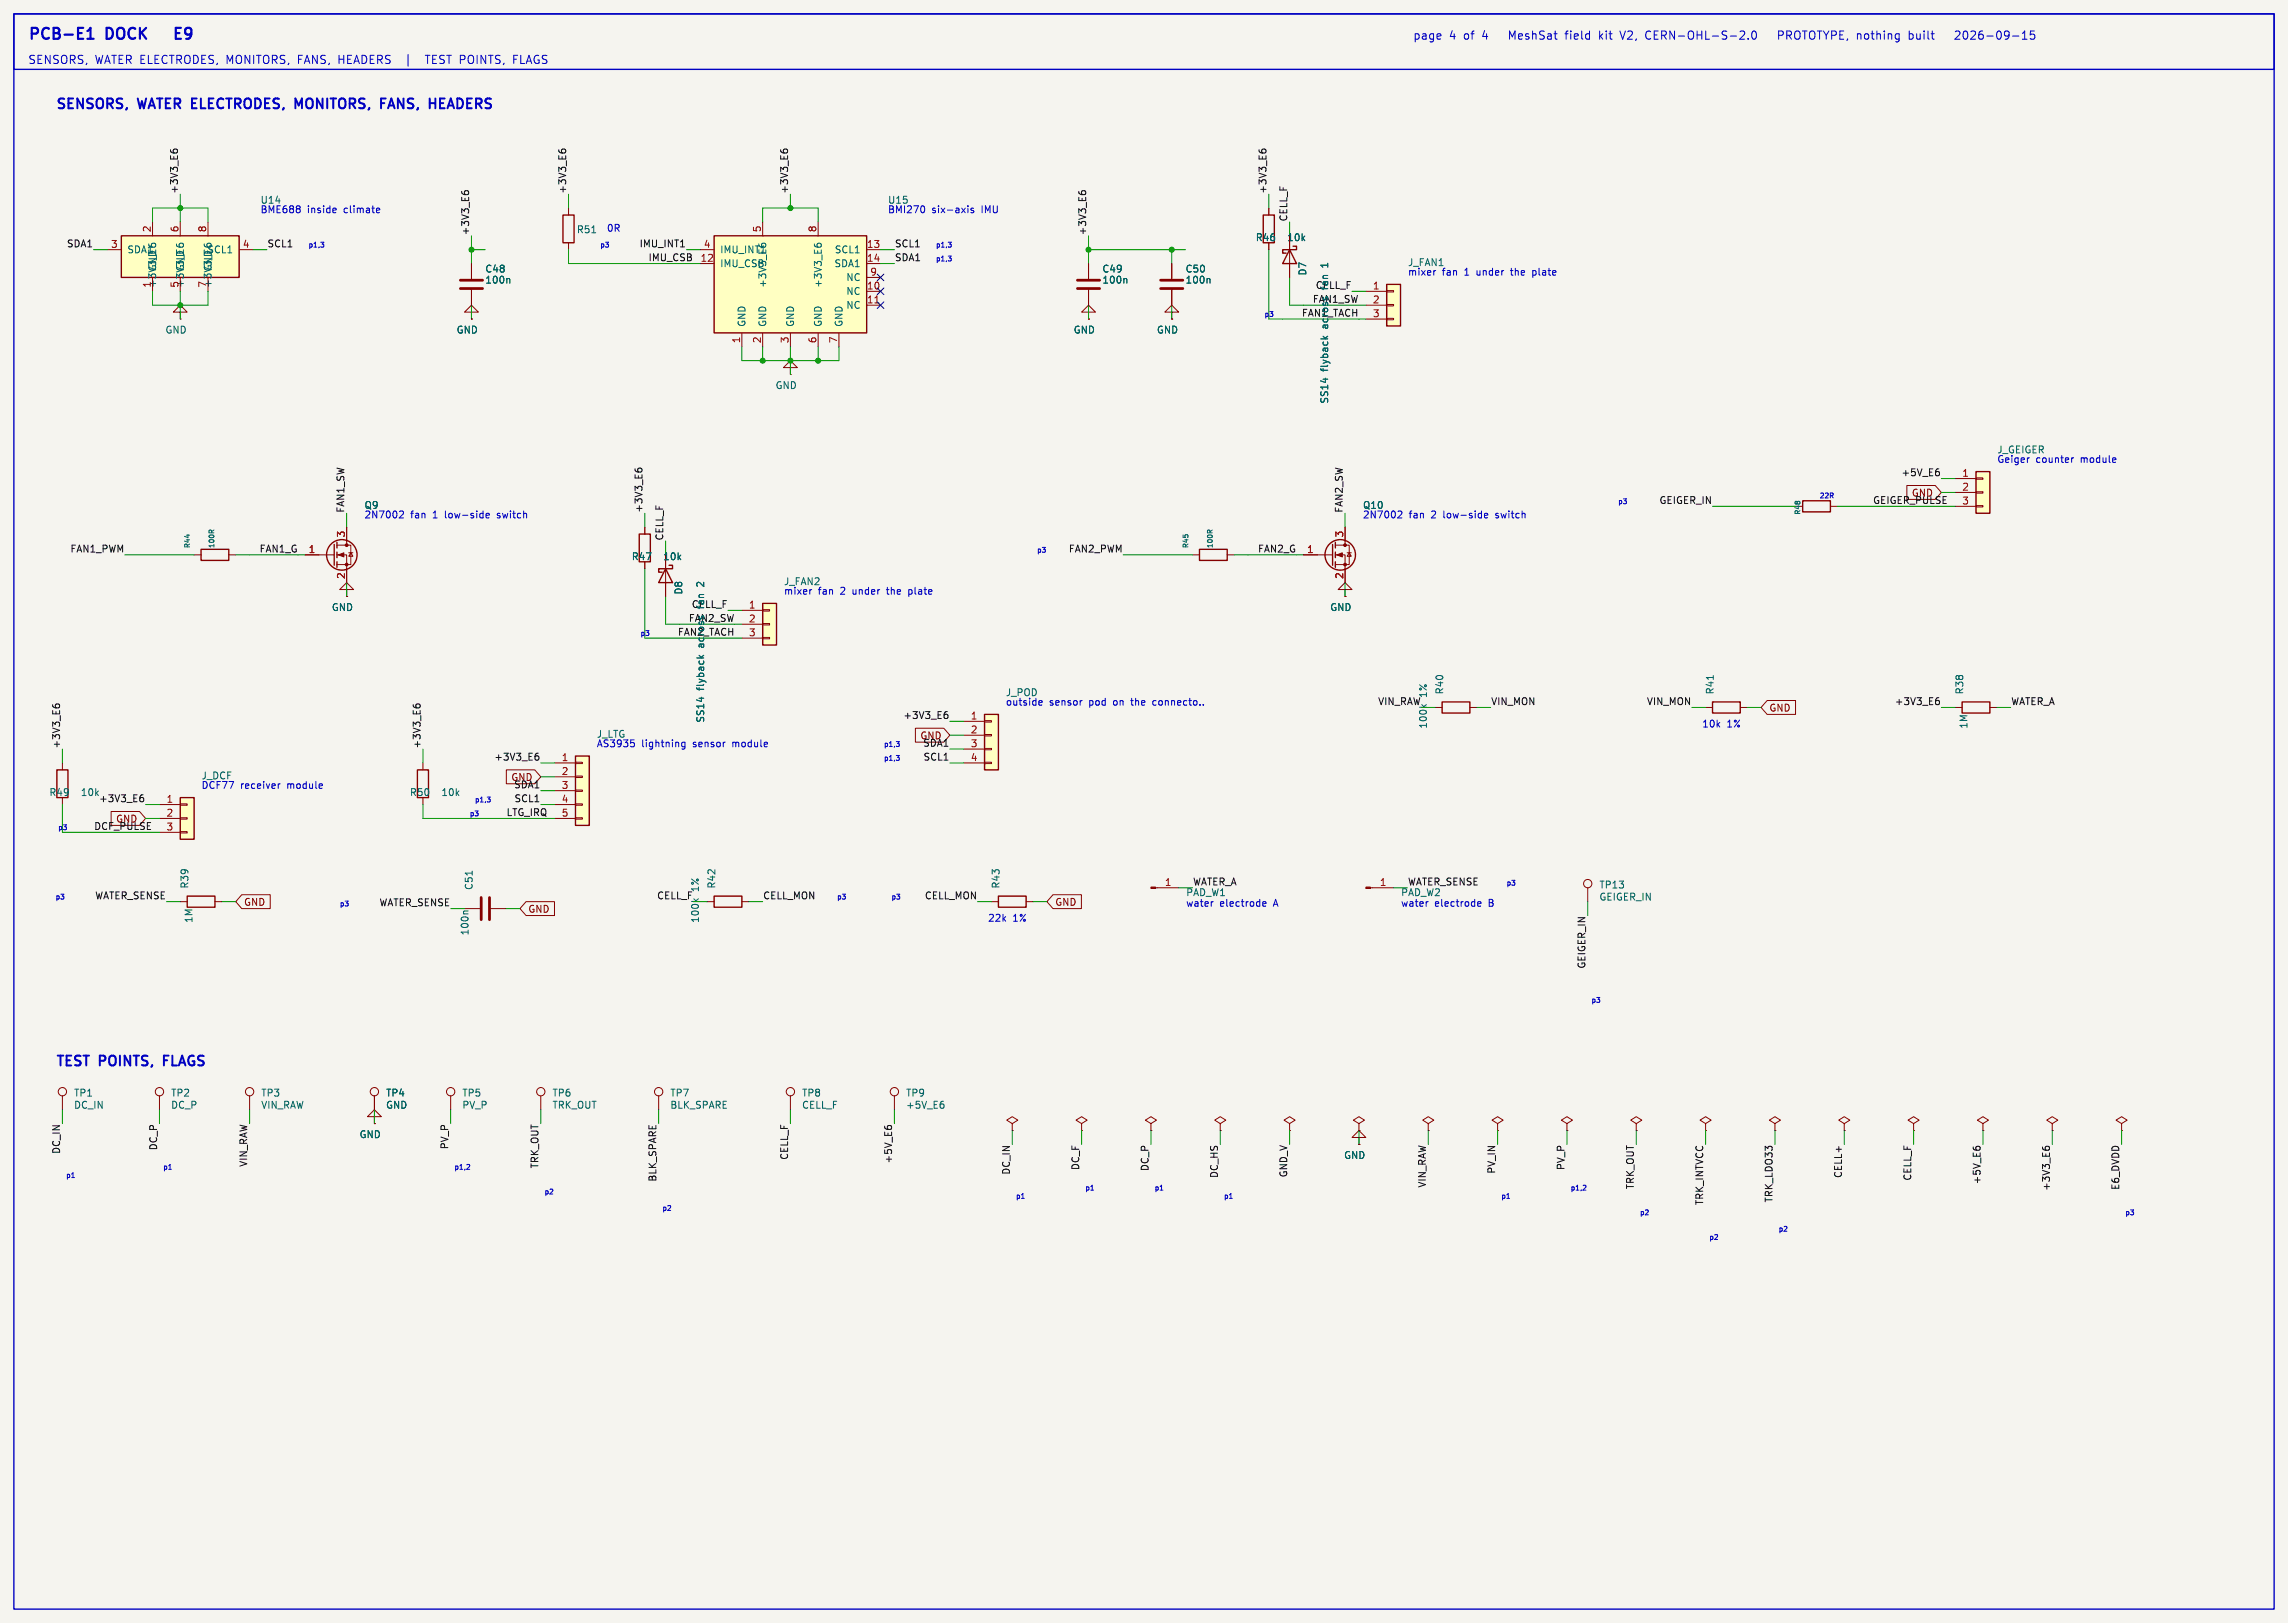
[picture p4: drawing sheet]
<svg xmlns="http://www.w3.org/2000/svg" width="419mm" height="297mm" viewBox="0 0 419 297" stroke-linecap="round" stroke-linejoin="round" font-family="sans-serif">
<defs><g id="words">
<g font-size="2.8" fill="#0000c2">
<text x="5.1" y="7.4">PCB-E1</text>
<text x="19.6" y="7.4">DOCK</text>
<text x="34.7" y="7.4">E9</text>
</g>
<g font-size="2.5" fill="#0000c2">
<text x="10.2" y="20.1">SENSORS,</text>
<text x="25.5" y="20.1">WATER ELECTRODES,</text>
<text x="55.6" y="20.1">MONITORS,</text>
<text x="72" y="20.1">FANS,</text>
<text x="81.6" y="20.1">HEADERS</text>
<text x="10.2" y="195.3">TEST</text>
<text x="18.3" y="195.3">POINTS,</text>
<text x="30.8" y="195.3">FLAGS</text>
</g>
<g font-size="2.1" fill="#0000c2">
<text x="5.1" y="11.8">SENSORS,</text>
<text x="17.4" y="11.8">WATER ELECTRODES, MONITORS, FANS, HEADERS</text>
<text x="79.1" y="11.8">TEST POINTS,</text>
<text x="95.4" y="11.8">FLAGS</text>
<text x="258.8" y="7.4">page</text>
<text x="265.4" y="7.4">4</text>
<text x="268.2" y="7.4">of</text>
<text x="271.7" y="7.4">4</text>
<text x="277" y="7.4">MeshSat</text>
<text x="287.5" y="7.4">field</text>
<text x="293.8" y="7.4">kit</text>
<text x="297.9" y="7.4">V2,</text>
<text x="302.6" y="7.4">CERN-OHL-S-2.0</text>
<text x="327.4" y="7.4">PROTOTYPE, nothing</text>
<text x="351.6" y="7.4">built</text>
<text x="360.6" y="7.4">2026-09-15</text>
</g>
<g font-size="1.8" fill="#0f0f0f">
<text x="32.7" y="35.6" transform="rotate(-90 32.7 35.6)">+3V3_E6</text>
<text x="103.8" y="35.6" transform="rotate(-90 103.8 35.6)">+3V3_E6</text>
<text x="144.4" y="35.6" transform="rotate(-90 144.4 35.6)">+3V3_E6</text>
<text x="232.1" y="35.6" transform="rotate(-90 232.1 35.6)">+3V3_E6</text>
<text x="235.9" y="40.6" transform="rotate(-90 235.9 40.6)">CELL_F</text>
<text x="12.2" y="45.4">SDA1</text>
<text x="48.9" y="45.4">SCL1</text>
<text x="86" y="43.2" transform="rotate(-90 86 43.2)">+3V3_E6</text>
<text x="117.1" y="45.4">IMU_INT1</text>
<text x="118.7" y="47.9">IMU_CSB</text>
<text x="163.8" y="47.9">SDA1</text>
<text x="163.8" y="45.4">SCL1</text>
<text x="199" y="43.2" transform="rotate(-90 199 43.2)">+3V3_E6</text>
<text x="240.9" y="53">CELL_F</text>
<text x="238.4" y="58.1">FAN1_TACH</text>
<text x="240.4" y="55.5">FAN1_SW</text>
<text x="348.2" y="87.3">+5V_E6</text>
<text x="63.2" y="94" transform="rotate(-90 63.2 94)">FAN1_SW</text>
<text x="117.8" y="94" transform="rotate(-90 117.8 94)">+3V3_E6</text>
<text x="246" y="94" transform="rotate(-90 246 94)">FAN2_SW</text>
<text x="303.9" y="92.4">GEIGER_IN</text>
<text x="343" y="92.4">GEIGER_PULSE</text>
<text x="350.1" y="91.1">GND</text>
<text x="12.8" y="101.3">FAN1_PWM</text>
<text x="47.5" y="101.3">FAN1_G</text>
<text x="121.6" y="99.1" transform="rotate(-90 121.6 99.1)">CELL_F</text>
<text x="195.7" y="101.3">FAN2_PWM</text>
<text x="230.3" y="101.3">FAN2_G</text>
<text x="126.1" y="114">FAN2_SW</text>
<text x="126.6" y="111.4">CELL_F</text>
<text x="124.1" y="116.5">FAN2_TACH</text>
<text x="165.4" y="131.7">+3V3_E6</text>
<text x="252.3" y="129.2">VIN_RAW</text>
<text x="273.1" y="129.2">VIN_MON</text>
<text x="301.6" y="129.2">VIN_MON</text>
<text x="347" y="129.2">+3V3_E6</text>
<text x="368.3" y="129.2">WATER_A</text>
<text x="11.1" y="137.2" transform="rotate(-90 11.1 137.2)">+3V3_E6</text>
<text x="77.1" y="137.2" transform="rotate(-90 77.1 137.2)">+3V3_E6</text>
<text x="168.5" y="135.6">GND</text>
<text x="169" y="136.8">SDA1</text>
<text x="90.5" y="139.4">+3V3_E6</text>
<text x="93.6" y="143.2">GND</text>
<text x="169.1" y="139.4">SCL1</text>
<text x="18.1" y="147">+3V3_E6</text>
<text x="92.7" y="149.5">LTG_IRQ</text>
<text x="94.1" y="144.4">SDA1</text>
<text x="94.1" y="147">SCL1</text>
<text x="17.2" y="152.1">DCF_PULSE</text>
<text x="21.2" y="150.8">GND</text>
<text x="17.3" y="164.8">WATER_SENSE</text>
<text x="69.4" y="166">WATER_SENSE</text>
<text x="120.3" y="164.8">CELL_F</text>
<text x="139.7" y="164.8">CELL_MON</text>
<text x="169.3" y="164.8">CELL_MON</text>
<text x="218.4" y="162.2">WATER_A</text>
<text x="257.8" y="162.2">WATER_SENSE</text>
<text x="290.5" y="177.5" transform="rotate(-90 290.5 177.5)">GEIGER_IN</text>
<text x="11.1" y="211.4" transform="rotate(-90 11.1 211.4)">DC_IN</text>
<text x="28.9" y="210.7" transform="rotate(-90 28.9 210.7)">DC_P</text>
<text x="45.4" y="213.7" transform="rotate(-90 45.4 213.7)">VIN_RAW</text>
<text x="82.2" y="210.5" transform="rotate(-90 82.2 210.5)">PV_P</text>
<text x="98.7" y="214" transform="rotate(-90 98.7 214)">TRK_OUT</text>
<text x="144.4" y="212.5" transform="rotate(-90 144.4 212.5)">CELL_F</text>
<text x="163.5" y="213.1" transform="rotate(-90 163.5 213.1)">+5V_E6</text>
<text x="185.1" y="215.2" transform="rotate(-90 185.1 215.2)">DC_IN</text>
<text x="197.8" y="214.3" transform="rotate(-90 197.8 214.3)">DC_F</text>
<text x="210.5" y="214.5" transform="rotate(-90 210.5 214.5)">DC_P</text>
<text x="223.2" y="215.8" transform="rotate(-90 223.2 215.8)">DC_HS</text>
<text x="235.9" y="215.7" transform="rotate(-90 235.9 215.7)">GND_V</text>
<text x="274" y="215" transform="rotate(-90 274 215)">PV_IN</text>
<text x="286.7" y="214.3" transform="rotate(-90 286.7 214.3)">PV_P</text>
<text x="337.5" y="215.8" transform="rotate(-90 337.5 215.8)">CELL+</text>
<text x="120.3" y="216.5" transform="rotate(-90 120.3 216.5)">BLK_SPARE</text>
<text x="261.3" y="217.6" transform="rotate(-90 261.3 217.6)">VIN_RAW</text>
<text x="299.4" y="217.9" transform="rotate(-90 299.4 217.9)">TRK_OUT</text>
<text x="312.1" y="220.8" transform="rotate(-90 312.1 220.8)">TRK_INTVCC</text>
<text x="324.8" y="220.3" transform="rotate(-90 324.8 220.3)">TRK_LDO33</text>
<text x="350.2" y="216.3" transform="rotate(-90 350.2 216.3)">CELL_F</text>
<text x="362.9" y="216.9" transform="rotate(-90 362.9 216.9)">+5V_E6</text>
<text x="375.6" y="218.2" transform="rotate(-90 375.6 218.2)">+3V3_E6</text>
<text x="388.3" y="218" transform="rotate(-90 388.3 218)">E6_DVDD</text>
</g>
<g font-size="1.8" fill="#0000c2">
<text x="47.6" y="39.1">BME688</text>
<text x="47.6" y="37.5">U14</text>
<text x="56.3" y="39.1">inside</text>
<text x="63.1" y="39.1">climate</text>
<text x="162.6" y="39.1">BMI270</text>
<text x="162.6" y="37.5">U15</text>
<text x="170.7" y="39.1">six-axis</text>
<text x="179.9" y="39.1">IMU</text>
<text x="111.1" y="42.5">0R</text>
<text x="257.8" y="50.6">mixer</text>
<text x="257.8" y="48.9">J_FAN1</text>
<text x="264.2" y="50.6">fan</text>
<text x="268.4" y="50.6">1</text>
<text x="270.8" y="50.6">under</text>
<text x="277.2" y="50.6">the</text>
<text x="281.4" y="50.6">plate</text>
<text x="365.8" y="83.2">J_GEIGER</text>
<text x="365.8" y="84.8">Geiger</text>
<text x="372.9" y="84.8">counter</text>
<text x="381.2" y="84.8">module</text>
<text x="66.7" y="95">2N7002</text>
<text x="75.2" y="95">fan</text>
<text x="79.4" y="95">1</text>
<text x="81.8" y="95">low-side</text>
<text x="91.6" y="95">switch</text>
<text x="249.6" y="95">2N7002</text>
<text x="258.1" y="95">fan</text>
<text x="262.3" y="95">2</text>
<text x="264.7" y="95">low-side</text>
<text x="274.4" y="95">switch</text>
<text x="143.5" y="107.3">J_FAN2</text>
<text x="143.5" y="109">mixer</text>
<text x="149.9" y="109">fan</text>
<text x="154.1" y="109">2</text>
<text x="156.5" y="109">under</text>
<text x="162.9" y="109">the</text>
<text x="167.1" y="109">plate</text>
<text x="184.2" y="129.3">outside</text>
<text x="192.2" y="129.3">sensor</text>
<text x="199.6" y="129.3">pod</text>
<text x="204.2" y="129.3">on</text>
<text x="207.7" y="129.3">the</text>
<text x="211.8" y="129.3">connecto..</text>
<text x="109.2" y="136.9">AS3935</text>
<text x="109.2" y="135.3">J_LTG</text>
<text x="117.5" y="136.9">lightning</text>
<text x="127" y="136.9">sensor</text>
<text x="134.4" y="136.9">module</text>
<text x="311.7" y="133.3">10k</text>
<text x="316.3" y="133.3">1%</text>
<text x="36.8" y="144.5">DCF77</text>
<text x="44" y="144.5">receiver</text>
<text x="52.7" y="144.5">module</text>
<text x="217.2" y="166.1">water</text>
<text x="217.2" y="164.3">PAD_W1</text>
<text x="223.4" y="166.1">electrode</text>
<text x="233.4" y="166.1">A</text>
<text x="256.5" y="166.1">water</text>
<text x="256.5" y="164.3">PAD_W2</text>
<text x="262.8" y="166.1">electrode</text>
<text x="272.8" y="166.1">B</text>
<text x="180.9" y="168.9">22k</text>
<text x="185.5" y="168.9">1%</text>
</g>
<g font-size="1.8" fill="#a90000">
<text x="20.2" y="45.5">3</text>
<text x="27.7" y="42.6" transform="rotate(-90 27.7 42.6)">2</text>
<text x="32.8" y="42.6" transform="rotate(-90 32.8 42.6)">6</text>
<text x="37.8" y="42.6" transform="rotate(-90 37.8 42.6)">8</text>
<text x="44.4" y="45.5">4</text>
<text x="128.8" y="45.5">4</text>
<text x="139.4" y="42.6" transform="rotate(-90 139.4 42.6)">5</text>
<text x="149.6" y="42.6" transform="rotate(-90 149.6 42.6)">8</text>
<text x="158.7" y="45.5">13</text>
<text x="27.7" y="52.8" transform="rotate(-90 27.7 52.8)">1</text>
<text x="32.8" y="52.8" transform="rotate(-90 32.8 52.8)">5</text>
<text x="37.8" y="52.8" transform="rotate(-90 37.8 52.8)">7</text>
<text x="128.2" y="48">12</text>
<text x="158.7" y="48">14</text>
<text x="158.7" y="53.1">10</text>
<text x="159.3" y="50.5">9</text>
<text x="251.4" y="53.1">1</text>
<text x="158.7" y="55.6">11</text>
<text x="251.4" y="55.6">2</text>
<text x="251.4" y="58.2">3</text>
<text x="135.6" y="62.9" transform="rotate(-90 135.6 62.9)">1</text>
<text x="139.4" y="62.9" transform="rotate(-90 139.4 62.9)">2</text>
<text x="144.5" y="62.9" transform="rotate(-90 144.5 62.9)">3</text>
<text x="149.6" y="62.9" transform="rotate(-90 149.6 62.9)">6</text>
<text x="153.4" y="62.9" transform="rotate(-90 153.4 62.9)">7</text>
<text x="359.3" y="87.4">1</text>
<text x="359.3" y="89.9">2</text>
<text x="359.3" y="92.5">3</text>
<text x="56.4" y="101.3">1</text>
<text x="63.2" y="98.5" transform="rotate(-90 63.2 98.5)">3</text>
<text x="239.3" y="101.3">1</text>
<text x="246.1" y="98.5" transform="rotate(-90 246.1 98.5)">3</text>
<text x="63.2" y="106.1" transform="rotate(-90 63.2 106.1)">2</text>
<text x="246.1" y="106.1" transform="rotate(-90 246.1 106.1)">2</text>
<text x="137.1" y="111.5">1</text>
<text x="137.1" y="114">2</text>
<text x="137.1" y="116.6">3</text>
<text x="177.7" y="131.8">1</text>
<text x="177.7" y="134.4">2</text>
<text x="177.7" y="136.9">3</text>
<text x="102.8" y="139.4">1</text>
<text x="102.8" y="142">2</text>
<text x="177.7" y="139.4">4</text>
<text x="30.4" y="147.1">1</text>
<text x="30.4" y="149.6">2</text>
<text x="102.8" y="144.5">3</text>
<text x="102.8" y="147.1">4</text>
<text x="102.8" y="149.6">5</text>
<text x="30.4" y="152.1">3</text>
<text x="213.3" y="162.3">1</text>
<text x="252.7" y="162.3">1</text>
</g>
<g font-size="1.8" fill="#006464">
<text x="23.2" y="46.6">SDA1</text>
<text x="37.9" y="46.6">SCL1</text>
<text x="105.6" y="42.9">R51</text>
<text x="131.8" y="46.6">IMU_INT1</text>
<text x="152.8" y="46.6">SCL1</text>
<text x="229.9" y="44.4">R46</text>
<text x="235.7" y="44.4">10k</text>
<text x="28.8" y="49.8" transform="rotate(-90 28.8 49.8)">GND</text>
<text x="33.9" y="49.8" transform="rotate(-90 33.9 49.8)">GND</text>
<text x="39" y="49.8" transform="rotate(-90 39 49.8)">GND</text>
<text x="88.8" y="52.1">100n</text>
<text x="88.8" y="50.1">C48</text>
<text x="131.8" y="49.1">IMU_CSB</text>
<text x="140.6" y="52.8" transform="rotate(-90 140.6 52.8)">+3V3_E6</text>
<text x="150.7" y="52.8" transform="rotate(-90 150.7 52.8)">+3V3_E6</text>
<text x="152.8" y="49.1">SDA1</text>
<text x="154.9" y="51.7">NC</text>
<text x="201.8" y="52.1">100n</text>
<text x="201.8" y="50.1">C49</text>
<text x="217.1" y="52.1">100n</text>
<text x="217.1" y="50.1">C50</text>
<text x="239.5" y="50.5" transform="rotate(-90 239.5 50.5)">D7</text>
<text x="243.5" y="52.7" transform="rotate(-90 243.5 52.7)">fan</text>
<text x="243.5" y="48.5" transform="rotate(-90 243.5 48.5)">1</text>
<text x="136.8" y="59.9" transform="rotate(-90 136.8 59.9)">GND</text>
<text x="140.6" y="59.9" transform="rotate(-90 140.6 59.9)">GND</text>
<text x="145.6" y="59.9" transform="rotate(-90 145.6 59.9)">GND</text>
<text x="150.7" y="59.9" transform="rotate(-90 150.7 59.9)">GND</text>
<text x="154.5" y="59.9" transform="rotate(-90 154.5 59.9)">GND</text>
<text x="154.9" y="54.2">NC</text>
<text x="154.9" y="56.7">NC</text>
<text x="30.2" y="61.3">GND</text>
<text x="83.5" y="61.3">GND</text>
<text x="196.6" y="61.3">GND</text>
<text x="211.8" y="61.3">GND</text>
<text x="243.5" y="60.1" transform="rotate(-90 243.5 60.1)">across</text>
<text x="142" y="71.4">GND</text>
<text x="243.5" y="68" transform="rotate(-90 243.5 68)">flyback</text>
<text x="243.5" y="74" transform="rotate(-90 243.5 74)">SS14</text>
<text x="66.7" y="93.4">Q9</text>
<text x="249.6" y="93.4">Q10</text>
<text x="115.6" y="102.8">R47</text>
<text x="121.4" y="102.8">10k</text>
<text x="129.2" y="106.9" transform="rotate(-90 129.2 106.9)">2</text>
<text x="60.7" y="112.1">GND</text>
<text x="125.2" y="109" transform="rotate(-90 125.2 109)">D8</text>
<text x="129.2" y="111.1" transform="rotate(-90 129.2 111.1)">fan</text>
<text x="243.6" y="112.1">GND</text>
<text x="129.2" y="118.5" transform="rotate(-90 129.2 118.5)">across</text>
<text x="129.2" y="126.4" transform="rotate(-90 129.2 126.4)">flyback</text>
<text x="184.2" y="127.7">J_POD</text>
<text x="261.6" y="127.7" transform="rotate(-90 261.6 127.7)">1%</text>
<text x="264.6" y="127.2" transform="rotate(-90 264.6 127.2)">R40</text>
<text x="314.1" y="127.2" transform="rotate(-90 314.1 127.2)">R41</text>
<text x="359.8" y="127.2" transform="rotate(-90 359.8 127.2)">R38</text>
<text x="129.2" y="132.4" transform="rotate(-90 129.2 132.4)">SS14</text>
<text x="261.6" y="133.5" transform="rotate(-90 261.6 133.5)">100k</text>
<text x="360.6" y="133.5" transform="rotate(-90 360.6 133.5)">1M</text>
<text x="36.8" y="142.9">J_DCF</text>
<text x="8.9" y="146">R49</text>
<text x="14.7" y="146">10k</text>
<text x="75" y="146">R50</text>
<text x="80.8" y="146">10k</text>
<text x="34.7" y="162.8" transform="rotate(-90 34.7 162.8)">R39</text>
<text x="86.8" y="163.1" transform="rotate(-90 86.8 163.1)">C51</text>
<text x="128.2" y="163.3" transform="rotate(-90 128.2 163.3)">1%</text>
<text x="131.2" y="162.8" transform="rotate(-90 131.2 162.8)">R42</text>
<text x="183.3" y="162.8" transform="rotate(-90 183.3 162.8)">R43</text>
<text x="292.9" y="165.1">GEIGER_IN</text>
<text x="292.9" y="162.9">TP13</text>
<text x="35.5" y="169.1" transform="rotate(-90 35.5 169.1)">1M</text>
<text x="86" y="171.4" transform="rotate(-90 86 171.4)">100n</text>
<text x="128.2" y="169.1" transform="rotate(-90 128.2 169.1)">100k</text>
<text x="13.5" y="201">TP1</text>
<text x="13.5" y="203.2">DC_IN</text>
<text x="31.2" y="201">TP2</text>
<text x="31.2" y="203.2">DC_P</text>
<text x="47.8" y="201">TP3</text>
<text x="47.8" y="203.2">VIN_RAW</text>
<text x="70.6" y="201">TP4</text>
<text x="70.6" y="203.2">GND</text>
<text x="84.6" y="201">TP5</text>
<text x="84.6" y="203.2">PV_P</text>
<text x="101.1" y="201">TP6</text>
<text x="101.1" y="203.2">TRK_OUT</text>
<text x="122.7" y="201">TP7</text>
<text x="122.7" y="203.2">BLK_SPARE</text>
<text x="146.8" y="201">TP8</text>
<text x="146.8" y="203.2">CELL_F</text>
<text x="165.9" y="201">TP9</text>
<text x="165.9" y="203.2">+5V_E6</text>
<text x="65.8" y="208.6">GND</text>
<text x="246.1" y="212.4">GND</text>
</g>
<g font-size="1.8" fill="#840000">
<text x="28.8" y="52.8" transform="rotate(-90 28.8 52.8)">+3V3_E6</text>
<text x="33.9" y="52.8" transform="rotate(-90 33.9 52.8)">+3V3_E6</text>
<text x="39" y="52.8" transform="rotate(-90 39 52.8)">+3V3_E6</text>
<text x="324" y="130.5">GND</text>
<text x="44.6" y="166.1">GND</text>
<text x="96.7" y="167.3">GND</text>
<text x="193.2" y="166.1">GND</text>
</g>
<g font-size="1.3" fill="#0000c2">
<text x="56.4" y="45.4">p1,3</text>
<text x="109.9" y="45.4">p3</text>
<text x="171.4" y="47.9">p1,3</text>
<text x="171.4" y="45.4">p1,3</text>
<text x="231.5" y="58.1">p3</text>
<text x="296.3" y="92.4">p3</text>
<text x="333.2" y="91.3">22R</text>
<text x="189.9" y="101.2">p3</text>
<text x="117.2" y="116.5">p3</text>
<text x="161.8" y="136.8">p1,3</text>
<text x="161.8" y="139.4">p1,3</text>
<text x="86" y="149.5">p3</text>
<text x="86.9" y="147">p1,3</text>
<text x="10.6" y="152.1">p3</text>
<text x="10.1" y="164.8">p3</text>
<text x="62.2" y="166">p3</text>
<text x="153.2" y="164.8">p3</text>
<text x="163.2" y="164.8">p3</text>
<text x="275.9" y="162.2">p3</text>
<text x="291.4" y="183.7">p3</text>
<text x="12" y="215.7">p1</text>
<text x="29.8" y="214.2">p1</text>
<text x="83.2" y="214.2">p1,2</text>
<text x="99.7" y="218.8">p2</text>
<text x="121.3" y="221.8">p2</text>
<text x="186" y="219.6">p1</text>
<text x="198.7" y="218">p1</text>
<text x="211.4" y="218">p1</text>
<text x="224.1" y="219.6">p1</text>
<text x="274.9" y="219.6">p1</text>
<text x="287.6" y="218">p1,2</text>
<text x="300.3" y="222.6">p2</text>
<text x="313" y="227.1">p2</text>
<text x="325.7" y="225.6">p2</text>
<text x="389.2" y="222.6">p3</text>
</g>
<g font-size="1.3" fill="#006464">
<text x="330" y="94.4" transform="rotate(-90 330 94.4)">R48</text>
<text x="35" y="100.5" transform="rotate(-90 35 100.5)">R44</text>
<text x="39.5" y="100.5" transform="rotate(-90 39.5 100.5)">100R</text>
<text x="217.9" y="100.5" transform="rotate(-90 217.9 100.5)">R45</text>
<text x="222.3" y="100.5" transform="rotate(-90 222.3 100.5)">100R</text>
</g>
</g></defs>
<path d="M-.1 -.1h419.2v297.3h-419.2z" fill="#f5f4ef" stroke="#f5f4ef" stroke-width=".18"/>
<g fill="none" stroke="#840000" stroke-width=".25">
<path d="M244.1 99.7v3.8M244.6 99.3v1M244.6 101.1v1M244.6 102.9v1M359.4 128.5h5.1v2.1h-5.1z"/>
<circle cx="245.5" cy="101.6" r="2.79"/>
</g>
<g fill="none" stroke="#840000" stroke-width=".18">
<path d="M244.6 99.8h2.5v3.6h-2.5M246.4 96.5v3.3M238.8 101.6h5.3M244.6 101.6h1.8v5.1M246.8 101.2h.7M247.1 101.2l.4 .7h-.7zM358.1 129.5h1.3M364.5 129.5h1.3M251.1 162.6h4.2M287 205.7l1-.6-1-.6-1 .6 1 .6v1.3M287 207h.1M312.4 205.7l1-.6-1-.6-1 .6 1 .6v1.3"/>
<path d="M312.4 207h.1M325.1 205.7l1-.6-1-.6-1 .6 1 .6v1.3M325.1 207h.1"/>
</g>
<g fill="#840000" stroke="#840000" stroke-width=".18">
<path d="M244.9 101.6l1-.4v.8z"/>
<path d="M250.2 162.4h.9v.3h-.9z"/>
<circle cx="246.4" cy="99.8" r=".25"/>
<circle cx="246.4" cy="103.4" r=".25"/>
</g>
<path d="M254 52.1h2.5v7.6h-2.5z" fill="#ffffc2"/>
<path d="M231.4 39.4h2v5.1h-2zM254 52.1h2.5v7.6h-2.5z" fill="none" stroke="#840000" stroke-width=".25"/>
<path d="M232.4 38.1v1.3M232.4 44.5v1.2M250.2 53.3h3.8M250.2 55.9h3.8M250.2 58.4h3.8M254 53.2h1.3v.3h-1.3zM254 55.8h1.3v.2h-1.3zM254 58.3h1.3v.2h-1.3z" fill="none" stroke="#840000" stroke-width=".18"/>
<path d="M361.9 86.4h2.6v7.6h-2.6z" fill="#ffffc2"/>
<path d="M236.2 45.7l1.3 2.6h-2.6zM236.9 45.1h.6v.6h-2.6v.7h.7M330.2 91.7h5.1v2h-5.1zM361.9 86.4h2.6v7.6h-2.6zM121.9 104.1l1.3 2.6h-2.6zM122.6 103.5h.6v.6h-2.6v.7h.7M219.7 100.6h5.1v2h-5.1zM264.2 128.5h5v2.1h-5zM313.7 128.5h5.1v2.1h-5.1z" fill="none" stroke="#840000" stroke-width=".25"/>
<g fill="none" stroke="#840000" stroke-width=".18">
<path d="M214.6 48.3v2.8M214.6 53.1v2.8M236.2 43.2v7.6M335.3 92.7h1.2M358.1 87.6h3.8M358.1 90.2h3.8M358.1 92.7h3.8M361.9 87.5h1.3v.3h-1.3zM361.9 90h1.3v.3h-1.3zM361.9 92.6h1.3v.2h-1.3zM121.9 101.6v7.6M218.4 101.6h1.3"/>
<path d="M224.8 101.6h1.3M246.4 108h1.2l-1.2-1.3-1.3 1.3h1.3v1.2M246.4 109.2h.1M262.9 129.5h1.3M269.2 129.5h1.3M312.4 129.5h1.3M318.8 129.5h1.2M211.7 162.6h4.2M290.8 162.6v2.5M11.4 200.7v2.5M29.2 200.7v2.5M45.7 200.7v2.5"/>
<path d="M68.6 204.5h1.2l-1.2-1.3-1.3 1.3h1.3v1.2M68.6 205.7h.1M68.6 200.7v2.5M82.5 200.7v2.5M99.1 200.7v2.5M120.6 200.7v2.5M144.8 200.7v2.5M163.8 200.7v2.5M185.4 205.7l1-.6-1-.6-1 .6 1 .6v1.3M185.4 207h.1M198.1 205.7l1-.6-1-.6-1 .6 1 .6v1.3M198.1 207h.1"/>
<path d="M210.8 205.7l1-.6-1-.6-1 .6 1 .6v1.3M210.8 207h.1M223.5 205.7l1-.6-1-.6-1 .6 1 .6v1.3M223.5 207h.1M236.2 205.7l1-.6-1-.6-1 .6 1 .6v1.3M236.2 207h.1M248.9 205.7l1-.6-1-.6-1 .6 1 .6v1.3M248.9 207h.1M248.9 208.3h1.3l-1.3-1.3-1.3 1.3h1.3v1.3M248.9 209.6h.1M261.6 205.7l1-.6-1-.6-1 .6 1 .6v1.3M261.6 207h.1"/>
<path d="M274.3 205.7l1-.6-1-.6-1 .6 1 .6v1.3M274.3 207h.1M299.7 205.7l1-.6-1-.6-1 .6 1 .6v1.3M299.7 207h.1M337.8 205.7l1-.6-1-.6-1 .6 1 .6v1.3M337.8 207h.1M350.5 205.7l1-.6-1-.6-1 .6 1 .6v1.3M350.5 207h.1M363.2 205.7l1-.6-1-.6-1 .6 1 .6v1.3M363.2 207h.1M375.9 205.7l1-.6-1-.6-1 .6 1 .6v1.3M375.9 207h.1"/>
<path d="M388.6 205.7l1-.6-1-.6-1 .6 1 .6v1.3M388.6 207h.1"/>
<circle cx="290.8" cy="161.8" r=".76"/>
<circle cx="11.4" cy="199.9" r=".76"/>
<circle cx="29.2" cy="199.9" r=".76"/>
<circle cx="45.7" cy="199.9" r=".76"/>
<circle cx="68.6" cy="199.9" r=".76"/>
<circle cx="82.6" cy="199.9" r=".76"/>
<circle cx="99.1" cy="199.9" r=".76"/>
<circle cx="120.7" cy="199.9" r=".76"/>
<circle cx="144.8" cy="199.9" r=".76"/>
<circle cx="163.8" cy="199.9" r=".76"/>
</g>
<g fill="none" stroke="#006464" stroke-width=".18">
<path d="M221.5 51l.1 .2v.6M242.2 48.8l.1 .1M243.2 48.2v.7M242.4 61.6l.4 .5M243.2 61.6l-.5 .3M221.2 97.1h.4M222.1 97.1l-.5 .3M128.1 120l.4 .5M128.9 120l-.5 .4M261.3 129l-.5 .4M313.8 123.7v.7M172.6 201.7h.2"/>
<path d="M172.7 202.1l.2 .3v.3l-.2 .2"/>
</g>
<path d="M210.8 162.4h.9v.3h-.9z" fill="#840000" stroke="#840000" stroke-width=".18"/>
<path d="M212.6 51.3h4.1M212.6 52.8h4.1" fill="none" stroke="#840000" stroke-width=".51"/>
<path d="M139.7 110.5h2.5v7.6h-2.5z" fill="#ffffc2"/>
<g fill="none" stroke="#840000" stroke-width=".25">
<path d="M61.2 99.7v3.8M61.7 99.3v1M117.1 97.8h2v5.1h-2zM36.8 100.6h5.1v2h-5.1zM61.7 101.1v1M61.7 102.9v1M139.7 110.5h2.5v7.6h-2.5zM10.4 141h2v5.1h-2zM182.9 164.1h5.1v2h-5.1z"/>
<circle cx="62.6" cy="101.6" r="2.79"/>
</g>
<g fill="none" stroke="#840000" stroke-width=".18">
<path d="M33 57.2h1.3l-1.3-1.3-1.3 1.3h1.3v1.2M33 58.4h.1M199.4 57.2h1.3l-1.3-1.3-1.3 1.3h1.3v1.2M199.4 58.4h.1M199.4 48.3v2.8M199.4 53.1v2.8M214.6 57.2h1.3l-1.3-1.3-1.2 1.3h1.2v1.2M214.6 58.4h.1M61.7 99.8h2.6v3.6h-2.6M63.5 96.5v3.3M118.1 96.5v1.3M35.6 101.6h1.2"/>
<path d="M41.9 101.6h1.3M55.9 101.6h5.3M61.7 101.6h1.8v5.1M63.5 108h1.3l-1.3-1.3-1.3 1.3h1.3v1.2M63.5 109.2h.1M63.9 101.2h.7M64.3 101.2l.3 .7h-.7zM118.1 102.9v1.2M135.9 111.8h3.8M135.9 114.3h3.8M135.9 116.8h3.8M139.7 111.6h1.3v.3h-1.3z"/>
<path d="M139.7 114.2h1.3v.2h-1.3zM139.7 116.7h1.3v.3h-1.3zM11.4 139.7v1.3M11.4 146.1v1.2M181.6 165.1h1.3M188 165.1h1.2"/>
</g>
<path d="M197.4 51.3h4M197.4 52.8h4" fill="none" stroke="#840000" stroke-width=".51"/>
<path d="M206.2 51l.2 .2v.6M38.3 97.1h.4M39.2 97.1l-.4 .3" fill="none" stroke="#006464" stroke-width=".18"/>
<g fill="#840000" stroke="#840000" stroke-width=".18">
<path d="M62 101.6l1-.4v.8z"/>
<circle cx="63.5" cy="99.8" r=".25"/>
<circle cx="63.5" cy="103.4" r=".25"/>
</g>
<path d="M33 146.1h2.6v7.6h-2.6z" fill="#ffffc2"/>
<path d="M33 146.1h2.6v7.6h-2.6zM34.3 164.1h5.1v2h-5.1z" fill="none" stroke="#840000" stroke-width=".25"/>
<path d="M29.2 147.3h3.8M29.2 149.9h3.8M29.2 152.4h3.8M33 147.2h1.3v.2h-1.3zM33 149.7h1.3v.3h-1.3zM33 152.3h1.3v.2h-1.3zM33 165.1h1.3M39.4 165.1h1.2" fill="none" stroke="#840000" stroke-width=".18"/>
<path d="M180.3 130.8h2.6v10.2h-2.6z" fill="#ffffc2"/>
<path d="M180.3 130.8h2.6v10.2h-2.6zM76.5 141h2v5.1h-2zM130.8 164.1h5.1v2h-5.1z" fill="none" stroke="#840000" stroke-width=".25"/>
<g fill="none" stroke="#840000" stroke-width=".18">
<path d="M77.5 139.7v1.3M176.5 132.1h3.8M176.5 134.6h3.8M176.5 137.2h3.8M176.5 139.7h3.8M180.3 132h1.3v.2h-1.3zM180.3 134.5h1.3v.2h-1.3zM180.3 137h1.3v.3h-1.3zM180.3 139.6h1.3v.2h-1.3zM77.5 146.1v1.2M85.1 166.4h2.8M89.9 166.4h2.8"/>
<path d="M129.5 165.1h1.3M135.9 165.1h1.3"/>
</g>
<path d="M86.5 159.5v.7M85.7 166.8h-.6l-.2 .2M127.1 164.6l.5 .5M127.9 164.6l-.4 .3" fill="none" stroke="#006464" stroke-width=".18"/>
<path d="M88.1 164.3v4.1M89.7 164.3v4.1" fill="none" stroke="#840000" stroke-width=".51"/>
<path d="M105.4 138.4h2.5v12.7h-2.5z" fill="#ffffc2"/>
<path d="M103.1 39.4h2.1v5.1h-2.1zM105.4 138.4h2.5v12.7h-2.5z" fill="none" stroke="#840000" stroke-width=".25"/>
<path d="M104.1 38.1v1.3M104.1 44.5v1.2M101.6 139.7h3.8M105.4 139.6h1.3v.2h-1.3zM101.6 142.2h3.8M101.6 144.8h3.8M101.6 147.3h3.8M101.6 149.9h3.8M105.4 142.1h1.3v.3h-1.3zM105.4 144.7h1.3v.2h-1.3zM105.4 147.2h1.3v.2h-1.3zM105.4 149.7h1.3v.3h-1.3z" fill="none" stroke="#840000" stroke-width=".18"/>
<path d="M108.4 42.6h.7" fill="none" stroke="#006464" stroke-width=".18"/>
<path d="M130.8 43.2h27.9v17.8h-27.9z" fill="#ffffc2"/>
<path d="M130.8 43.2h27.9v17.8h-27.9z" fill="none" stroke="#840000" stroke-width=".25"/>
<g fill="none" stroke="#840000" stroke-width=".18">
<path d="M86.4 57.2h1.2l-1.2-1.3-1.3 1.3h1.3v1.2M86.4 58.4h.1M86.4 48.3v2.8M86.4 53.1v2.8M128.3 45.7h2.5M128.3 48.3h2.5M139.7 40.6v2.6M149.9 40.6v2.6M158.7 45.7h2.6M158.7 48.3h2.6M158.7 50.8h2.6M158.7 53.3h2.6"/>
<path d="M158.7 55.9h2.6M135.9 61v2.5M139.7 61v2.5M144.8 61v2.5M149.9 61v2.5M153.7 61v2.5"/>
</g>
<path d="M93.2 51l.2 .2v.6M139 44.7v.2M139.5 44.8l.2-.3h.3l.2 .2 .1 .3M149.2 44.7v.3M149.7 45v-.2l.2-.3 .4 .1 .1 .4" fill="none" stroke="#006464" stroke-width=".18"/>
<path d="M160.3 55.5h.7" fill="none" stroke="#a90000" stroke-width=".18"/>
<path d="M84.3 51.3h4.1M84.3 52.8h4.1" fill="none" stroke="#840000" stroke-width=".51"/>
<path d="M22.2 43.2h21.6v7.6h-21.6z" fill="#ffffc2"/>
<path d="M22.2 43.2h21.6v7.6h-21.6z" fill="none" stroke="#840000" stroke-width=".25"/>
<g fill="none" stroke="#840000" stroke-width=".18">
<path d="M232.4 38.1v1.3M19.7 45.7h2.5M27.9 40.6v2.6M33 40.6v2.6M38.1 40.6v2.6M43.8 45.7h2.6M86.4 58.4h.1M86.4 48.3v2.8M86.4 53.1v2.8M199.4 58.4h.1M199.4 48.3v2.8M199.4 53.1v2.8"/>
<path d="M214.6 58.4h.1M214.6 48.3v2.8M214.6 53.1v2.8M232.4 44.5v1.2M236.2 43.2v2.5M236.2 48.3v2.5M144.8 67.3h1.2l-1.2-1.3-1.3 1.3h1.3v1.3M144.8 68.6h.1M63.5 96.5v2.6M118.1 96.5v1.3M246.4 96.5v2.6M349.3 88.9h5.2l1.1 1.3-1.1 1.2h-5.2z"/>
<path d="M55.9 101.6h2.5M63.5 109.2h.1M63.5 104.1v2.6M118.1 102.9v1.2M121.9 101.6v2.5M121.9 106.7v2.5M238.8 101.6h2.5M246.4 109.2h.1M246.4 104.1v2.6M167.7 133.3h5.2l1.1 1.3-1.1 1.3h-5.2zM323.7 128.3h5.2v2.5h-5.2l-1.1-1.3zM20.4 148.6h5.2l1.1 1.3-1.1 1.2h-5.2z"/>
<path d="M92.7 141h5.2l1.2 1.2-1.2 1.3h-5.2zM44.3 163.8h5.2v2.6h-5.2l-1.1-1.3zM96.4 165.1h5.2v2.5h-5.2l-1.2-1.2zM192.9 163.8h5.2v2.6h-5.2l-1.1-1.3zM68.6 205.7h.1M68.6 200.7v2.5M248.9 209.6h.1M248.9 207h.1"/>
</g>
<g fill="none" stroke="#006464" stroke-width=".18">
<path d="M27.2 44.7v.2M27.7 44.8l.3-.3h.3l.2 .2v.3M32.3 44.7l.1 .3M32.8 45v-.2l.3-.3 .4 .1 .1 .4M37.4 44.7v.2M37.9 44.8l.2-.3h.3l.3 .3M93.2 51l.2 .2v.6M206.2 51l.2 .2v.6M221.5 51l.1 .2v.6M242.2 48.8l.1 .1M243.2 48.2v.7M242.4 61.6l.4 .5"/>
<path d="M243.2 61.6l-.5 .3M128.1 120l.4 .5M128.9 120l-.5 .4"/>
</g>
<g fill="none" stroke="#0f0f0f" stroke-width=".18">
<path d="M31.2 27.4l.1 .4M31.7 27.8v-.3l.3-.2 .4 .1 .1 .4M84.6 35v.4M85.1 35.4v-.2l.2-.3 .4 .1 .1 .4M102.4 27.4v.4M102.8 27.8v-.3l.3-.2 .4 .1 .1 .4M143 27.4l.1 .4M143.5 27.8v-.3l.2-.2 .4 .1 .2 .4M197.6 35l.1 .4M198.1 35.4v-.2l.2-.3 .5 .1 .1 .4M230.6 27.4l.1 .4M231.1 27.8v-.3l.3-.2 .4 .1 .1 .4"/>
<path d="M116.3 85.8l.1 .4M116.8 86.2v-.2l.3-.3 .4 .1 .1 .4M354.9 85.8h.2M355 86.3l.3 .3v.3l-.3 .2M9.6 129l.1 .4M10.1 129.4v-.3l.3-.2 .4 .1 .1 .4M75.7 129v.4M76.2 129.4v-.3l.2-.2 .4 .1 .2 .4M98.2 138.4h.3l.2 .2v.5l-.5 .1M98.6 137.9l-.4 .1M173.2 130.8h.2l.2 .2v.4l-.4 .2M173.5 130.3l-.3 .1"/>
<path d="M354.8 128.2h.2l.3 .3-.1 .4-.4 .1M355.1 127.8h-.3M25.8 146h.3l.2 .3v.4l-.5 .1M26.2 145.5l-.4 .1M162 206.2v.2M162.5 206.3l.3-.2h.3l.2 .2M361.4 210v.3M361.9 210.1l.3-.2h.3l.2 .2M374.1 210l.1 .4M374.6 210.4v-.3l.3-.2 .4 .1 .1 .4"/>
</g>
<g fill="none" stroke="#009600" stroke-width=".18">
<path d="M33 35.6v5M104.1 35.6v2.5M144.8 35.6v2.5M232.4 35.6v2.5M17.1 45.7h2.6M27.9 53.3v2.6h10.2v-2.6M27.9 40.6v-2.5h10.2v2.5M33 53.3v5.1M46.4 45.7h2.5M86.4 45.7h2.5M86.4 43.2v5.1M86.4 55.9v2.5"/>
<path d="M104.1 45.7v2.6h24.2M125.7 45.7h2.6M139.7 40.6v-2.5h10.2v2.5M161.3 45.7h2.5M161.3 48.3h2.5M199.4 45.7h17.8M199.4 43.2v5.1M199.4 55.9v2.5M214.6 45.7v2.6M214.6 55.9v2.5M232.4 45.7v12.7h17.8M236.2 50.8v5.1h14"/>
<path d="M236.2 40.6v2.6M247.6 53.3h2.6M135.9 63.5v2.5h17.8v-2.5M139.7 63.5v2.5M144.8 63.5v5.1M149.9 63.5v2.5M63.5 94v2.5M118.1 94v2.5M121.9 99.1v2.5M246.4 94v2.5M313.7 92.7h15.2M336.5 92.7h21.6"/>
<path d="M355.6 87.6h2.5M355.6 90.2h2.5M22.9 101.6h12.7M43.2 101.6h12.7M63.5 106.7v2.5M118.1 104.1v12.7h17.8M121.9 109.2v5.1h14M133.3 111.8h2.6M205.7 101.6h12.7M226.1 101.6h12.7M246.4 106.7v2.5M11.4 137.2v2.5"/>
<path d="M77.5 137.2v2.5M99.1 139.7h2.5M174 139.7h2.5M174 134.6h2.5M174 137.2h2.5M174 132.1h2.5M260.3 129.5h2.6M270.5 129.5h2.5M309.9 129.5h2.5M320 129.5h2.6M355.6 129.5h2.5M365.8 129.5h2.5"/>
<path d="M11.4 147.3v5.1h17.8M26.7 147.3h2.5M26.7 149.9h2.5M77.5 147.3v2.6h24.1M99.1 147.3h2.5M99.1 142.2h2.5M99.1 144.8h2.5M30.5 165.1h2.5M40.6 165.1h2.6M82.5 166.4h2.6M92.7 166.4h2.5M127 165.1h2.5"/>
<path d="M137.2 165.1h2.5M179.1 165.1h2.5M189.2 165.1h2.6M215.9 162.6h2.5M255.3 162.6h2.5M290.8 165.1v2.5M11.4 203.2v2.5M29.2 203.2v2.5M45.7 203.2v2.5M68.6 203.2v2.5M82.5 203.2v2.5M99.1 203.2v2.5"/>
<path d="M120.6 203.2v2.5M144.8 203.2v2.5M163.8 203.2v2.5M185.4 207v2.6M198.1 207v2.6M210.8 207v2.6M223.5 207v2.6M236.2 207v2.6M248.9 207v2.6M261.6 207v2.6M274.3 207v2.6M287 207v2.6"/>
<path d="M299.7 207v2.6M312.4 207v2.6M325.1 207v2.6M337.8 207v2.6M350.5 207v2.6M363.2 207v2.6M375.9 207v2.6M388.6 207v2.6"/>
</g>
<path d="M160.7 55.3l1.2 1.2M160.7 52.7l1.2 1.2M160.7 50.2l1.2 1.2M161.9 55.3l-1.2 1.2M161.9 52.7l-1.2 1.2M161.9 50.2l-1.2 1.2" fill="none" stroke="#000084" stroke-width=".18"/>
<g fill="none" stroke="#0000c2" stroke-width=".18">
<path d="M74.8 10v2.1M77.9 10.1h.9M78.3 10.1v1.5M94.1 10.1h.7M94.1 10.8h.5M286.7 6.2h.5M293 5.7v1.5M293.2 6.6l.4 .6M293.6 6.2l-.6 .5M296.7 5.7l.5 1.5M301.5 6.8l.2 .3 .4 .1M302.1 5.7h-.4l-.2 .3"/>
<path d="M320.2 7v.2M321 5.8l.2-.1a.8 .8 0 0 1 .5 .7 .8 .8 0 0 1-.5 .8l-.2-.2-.1-.4zM325.8 6.5l.7-.1 .2-.2-.1-.4-.2-.1h-.6v1.5M349.7 6.2h.5l.2 .3v.4l-.1 .2h-.6M349.7 5.7v1.5M358.2 5.8l.5-.1 .2 .1 .1 .3-.9 1.1h.9M359.9 5.7a.94 .94 0 0 0 0 1.5M372.7 5.7h-.8v.7l.2-.2 .5 .1 .1 .2v.5l-.3 .2-.5-.2M54.9 37.8v.3M54.9 38.4v.4M61.4 38.1l.2 .3-.6 .1M61.5 38.9l-.1 .1"/>
<path d="M69.1 38.1l.4 .1 .1 .2-.6 .1M69.5 38.9l-.4 .1M169.2 37.7l.2 .5-.2 .7M177.3 37.7v.1M177.3 38.1v.9M178.3 38.2l-.3-.1-.2 .2 .1 .2 .4 .1v.3h-.5M58.8 44.4h.5l-.3 .3M59.2 44.7v.5M173.7 46.9h.5l-.3 .3M173.7 44.4h.5l-.3 .3M174.2 47.3v.4M174.2 44.7v.5"/>
<path d="M280.8 49.5v1.3M280.8 50.3l.1 .1M280.9 49.5l-.1 .1M73.4 93.6h.4l.1 .3-.8 .9h.8M89 94.4l.6-.1v-.2l-.4-.1-.2 .2 .1 .6h.5M256.3 93.6h.4l.1 .3-.8 .9h.8M271.9 94.4l.6-.1v-.2l-.4-.1-.2 .2 .1 .6h.5M379.5 83.8v.9M379.8 83.8l-.3 .3M166.5 108v1.2M166.5 108.7l.1 .1M166.6 108h-.1"/>
<path d="M115.5 135.5h.7M116 136l.2 .2v.3l-.2 .2M125.5 135.9v1l-.3 .3-.3-.1M125.5 136l-.4-.1-.2 .2 .1 .6h.5M164.2 138.3h.5l-.3 .4M164.2 135.8h.5l-.3 .3M164.6 138.7v.5M164.6 136.2v.4M190.4 129.1h.4M190.4 128.3h.3l.2 .3-.6 .1M198.1 128.3h.1M211.4 128.3l-.2 .2v.4l.2 .2"/>
<path d="M220.4 129v.1M51 143.5v.9M51.3 143.5l-.3 .3M89.2 146h.6l-.3 .3M89.7 146.3v.5M231.3 165.5l.6-.1-.1-.2-.3-.1-.2 .2 .1 .6h.4M270.7 165.5l.6-.1-.1-.2-.3-.1-.2 .2v.6h.5M13.1 215.6h.5M30.9 214.1h.5M86 213.3v.3l-.5 .5h.5M187.1 219.4h.5M199.8 217.9h.5"/>
<path d="M212.5 217.9h.5M225.2 219.4h.5M276 219.4h.5M290.4 217.1l.1 .3-.6 .5h.6"/>
</g>
<path d="M54.1 18l.6 1.3 .6-1.3M69.8 18h.9M71.3 19.3h.8M71.7 18l-.6 1.8M80.6 18.9h.6M81.5 18h-.9v1.8h.9M30 194.1h.6M30.9 193.3h-.9v1.8" fill="none" stroke="#0000c2" stroke-width=".36"/>
<path d="M16 7.1h1.2M16 5.7l.6-.6v2M32.2 6.1h.7M33.2 5.1h-1v2h1" fill="none" stroke="#0000c2" stroke-width=".4"/>
<path d="M2.5 2.5h414.1v292.1h-414.1zM2.5 2.5h414.1v10.2h-414.1z" fill="none" stroke="#0000c2" stroke-width=".25"/>
<g fill="#009600" stroke="#009600" stroke-width=".18">
<circle cx="86.4" cy="45.7" r=".46"/>
<circle cx="33" cy="38.1" r=".46"/>
<circle cx="144.8" cy="38.1" r=".46"/>
<circle cx="139.7" cy="66" r=".46"/>
<circle cx="144.8" cy="66" r=".46"/>
<circle cx="149.9" cy="66" r=".46"/>
<circle cx="33" cy="55.9" r=".46"/>
<circle cx="199.4" cy="45.7" r=".46"/>
<circle cx="214.6" cy="45.7" r=".46"/>
</g>
<use href="#words"/>
</svg>
